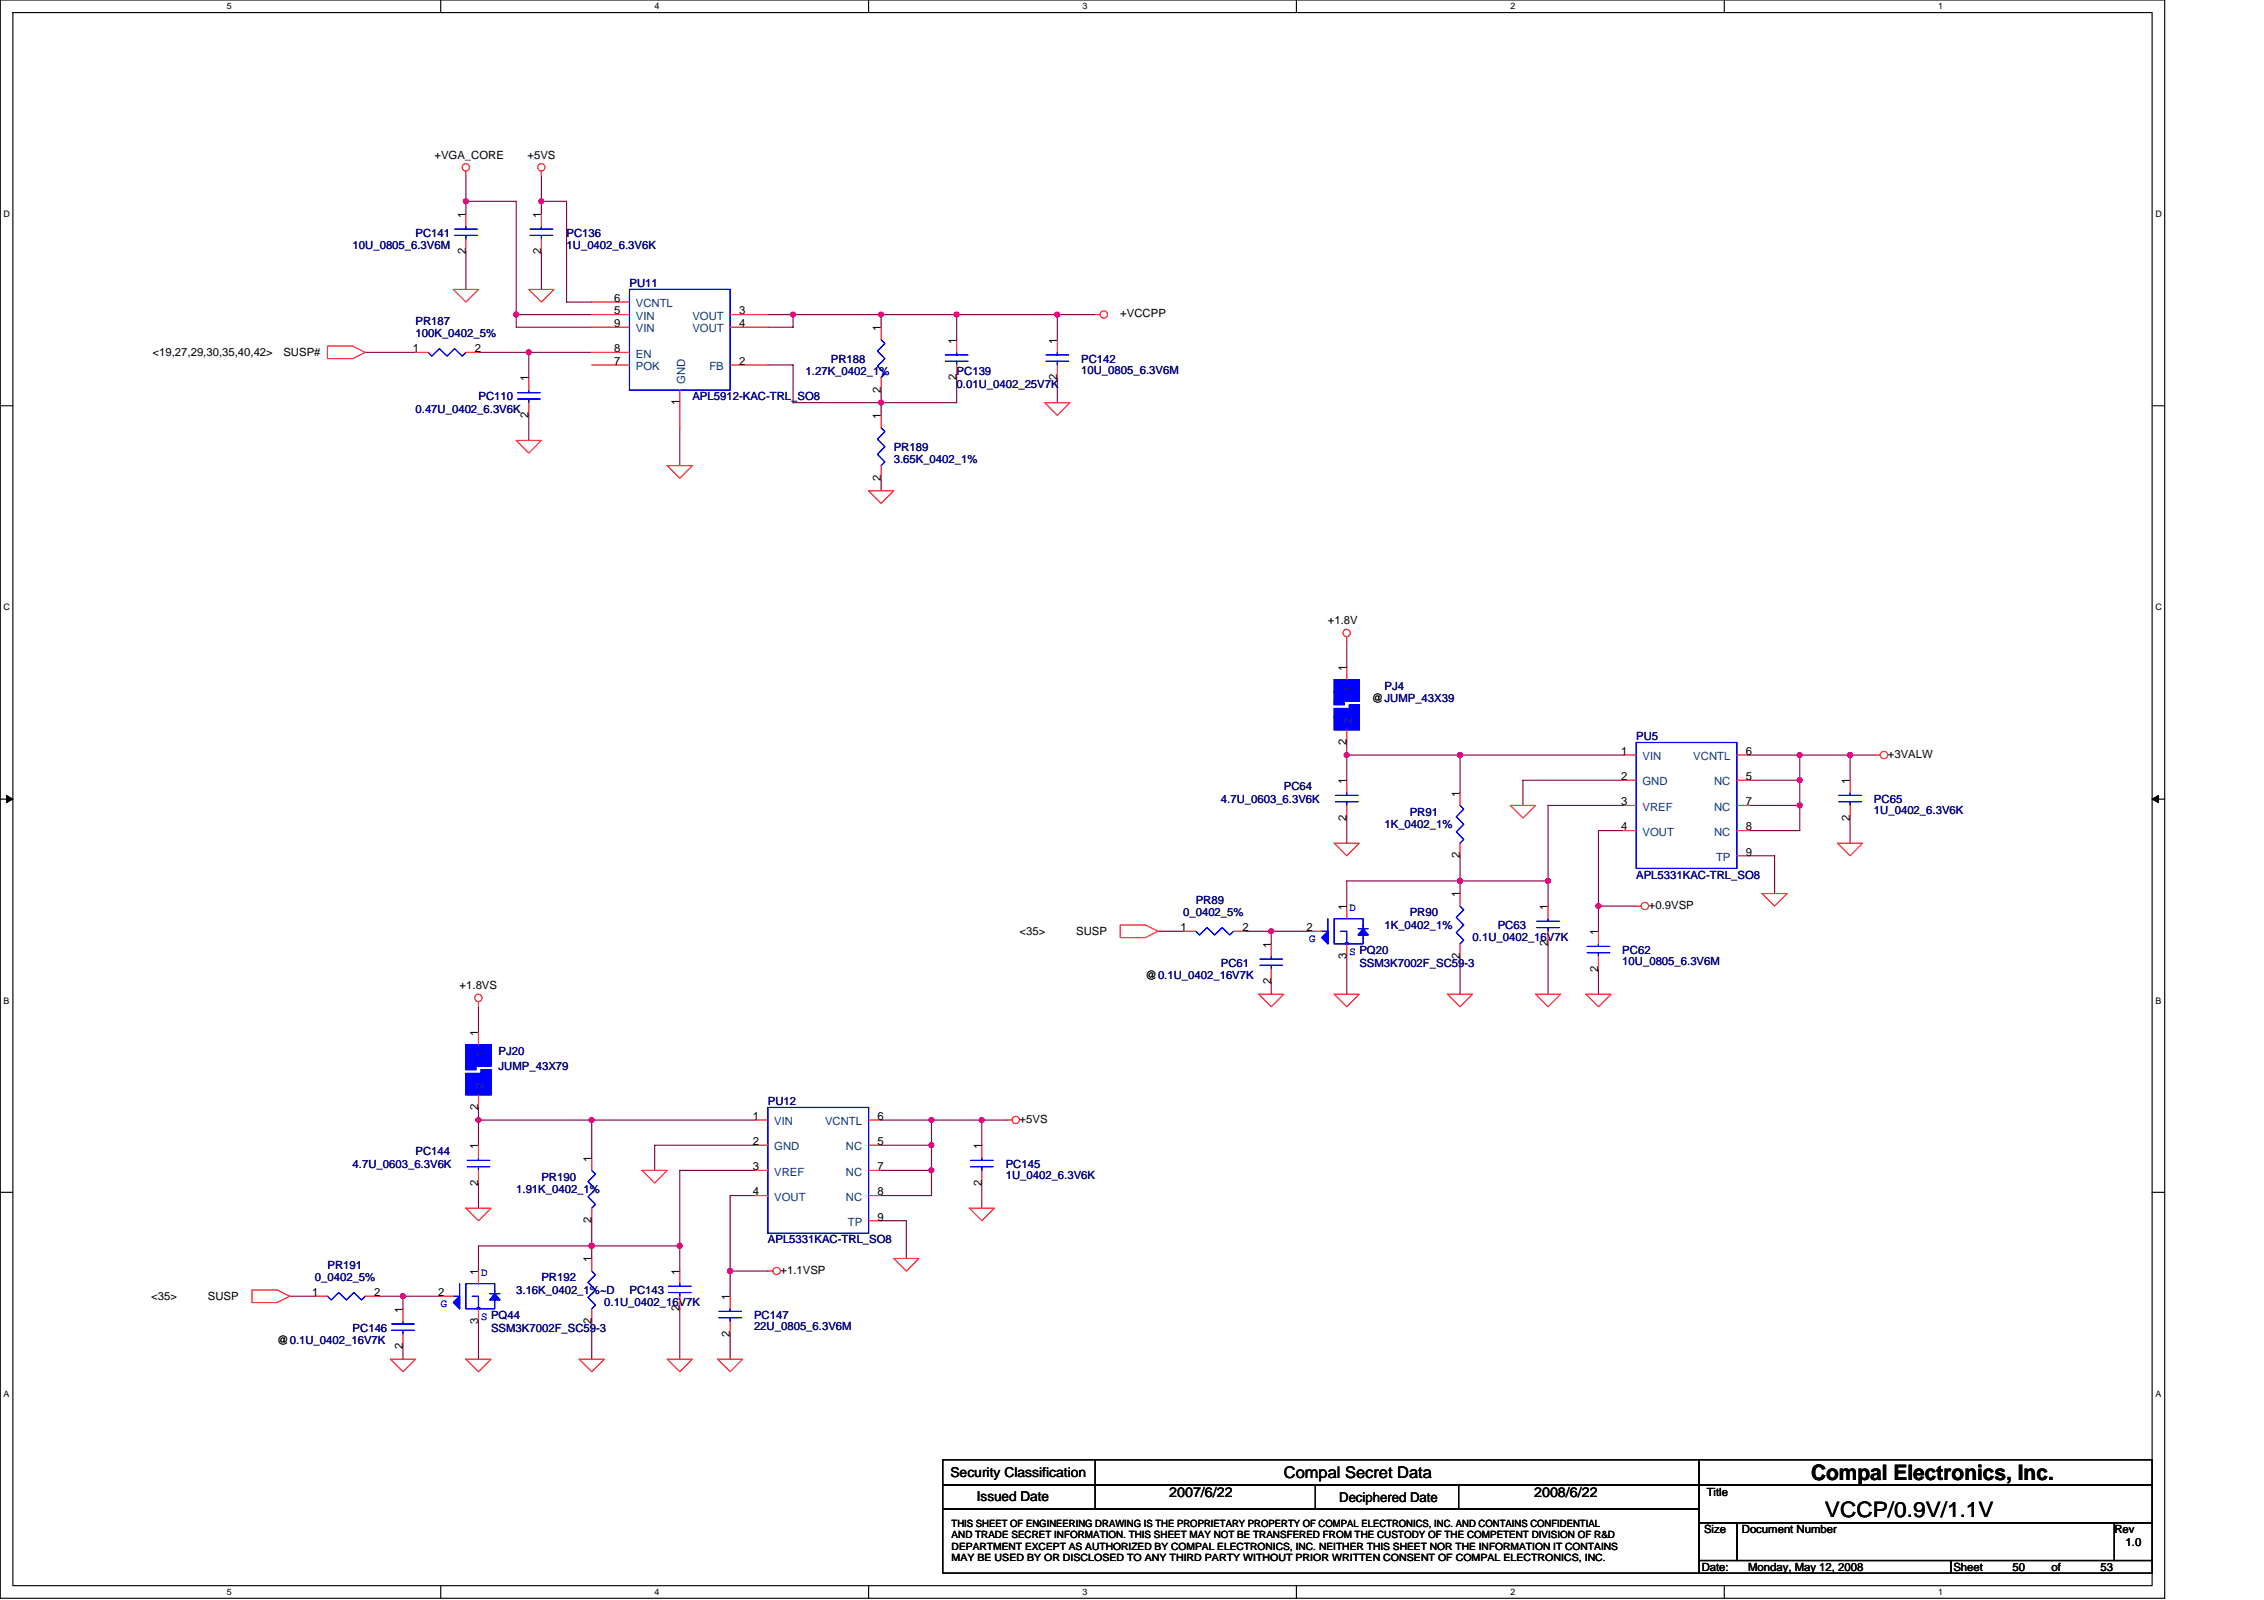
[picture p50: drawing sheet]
<svg xmlns="http://www.w3.org/2000/svg" width="297mm" height="210mm" viewBox="0 0 297 210" stroke-linecap="round" stroke-linejoin="round" font-family="sans-serif">
<defs><g id="words">
<g font-size="2.8">
<text x="237.6" y="194.1">Compal Electronics, Inc.</text>
<text x="239.4" y="199">VCCP/0.9V/1.1V</text>
</g>
<text font-size="2.1" x="168.4" y="193.9">Compal Secret Data</text>
<g font-size="1.8">
<text x="124.7" y="193.8">Security Classification</text>
<text x="128.2" y="196.9">Issued Date</text>
<text x="153.4" y="196.4">2007/6/22</text>
<text x="175.7" y="197.1">Deciphered Date</text>
<text x="201.3" y="196.4">2008/6/22</text>
</g>
<g font-size="1.5">
<text x="57" y="20.8">+VGA_CORE</text>
<text x="69.2" y="20.8">+5VS</text>
<text x="61.1" y="28.6" transform="rotate(-90 61.1 28.6)">1</text>
<text x="71" y="28.6" transform="rotate(-90 71 28.6)">1</text>
<text x="61.1" y="33.4" transform="rotate(-90 61.1 33.4)">2</text>
<text x="71" y="33.4" transform="rotate(-90 71 33.4)">2</text>
<text x="80.6" y="39.6">6</text>
<text x="80.6" y="41.3">5</text>
<text x="97" y="41.3">3</text>
<text x="147" y="41.6">+VCCPP</text>
<text x="20" y="46.7">&lt;19,27,29,30,35,40,42&gt;</text>
<text x="37.2" y="46.7">SUSP#</text>
<text x="54.2" y="46.2">1</text>
<text x="62.3" y="46.2">2</text>
<text x="80.6" y="42.9">9</text>
<text x="80.6" y="46.2">8</text>
<text x="80.6" y="47.9">7</text>
<text x="97" y="42.9">4</text>
<text x="97" y="47.9">2</text>
<text x="115.6" y="43.4" transform="rotate(-90 115.6 43.4)">1</text>
<text x="125.5" y="45.1" transform="rotate(-90 125.5 45.1)">1</text>
<text x="138.7" y="45.1" transform="rotate(-90 138.7 45.1)">1</text>
<text x="69.4" y="50" transform="rotate(-90 69.4 50)">1</text>
<text x="89.2" y="53.2" transform="rotate(-90 89.2 53.2)">1</text>
<text x="115.6" y="51.5" transform="rotate(-90 115.6 51.5)">2</text>
<text x="125.5" y="49.9" transform="rotate(-90 125.5 49.9)">2</text>
<text x="138.7" y="49.9" transform="rotate(-90 138.7 49.9)">2</text>
<text x="69.4" y="54.8" transform="rotate(-90 69.4 54.8)">2</text>
<text x="115.6" y="55" transform="rotate(-90 115.6 55)">1</text>
<text x="115.6" y="63.1" transform="rotate(-90 115.6 63.1)">2</text>
<text x="174.2" y="81.9">+1.8V</text>
<text x="176.7" y="88" transform="rotate(-90 176.7 88)">1</text>
<text x="180" y="92.1">@JUMP_43X39</text>
<text x="176.7" y="97.7" transform="rotate(-90 176.7 97.7)">2</text>
<text x="212.7" y="99">1</text>
<text x="229" y="99">6</text>
<text x="247.7" y="99.4">+3VALW</text>
<text x="176.7" y="107.7" transform="rotate(-90 176.7 107.7)">2</text>
<text x="176.7" y="102.8" transform="rotate(-90 176.7 102.8)">1</text>
<text x="191.5" y="104.5" transform="rotate(-90 191.5 104.5)">1</text>
<text x="212.7" y="102.3">2</text>
<text x="212.7" y="105.6">3</text>
<text x="229" y="102.3">5</text>
<text x="229" y="105.6">7</text>
<text x="242.7" y="107.7" transform="rotate(-90 242.7 107.7)">2</text>
<text x="242.7" y="102.8" transform="rotate(-90 242.7 102.8)">1</text>
<text x="191.5" y="112.6" transform="rotate(-90 191.5 112.6)">2</text>
<text x="212.7" y="108.9">4</text>
<text x="229" y="108.9">8</text>
<text x="229" y="112.2">9</text>
<text x="176.7" y="119.4" transform="rotate(-90 176.7 119.4)">1</text>
<text x="191.5" y="117.7" transform="rotate(-90 191.5 117.7)">1</text>
<text x="203.1" y="119.4" transform="rotate(-90 203.1 119.4)">1</text>
<text x="216.3" y="119.2">+0.9VSP</text>
<text x="133.8" y="122.7">&lt;35&gt;</text>
<text x="141.2" y="122.7">SUSP</text>
<text x="154.9" y="122.2">1</text>
<text x="163" y="122.2">2</text>
<text x="166.8" y="124.3" transform="rotate(-90 166.8 124.3)">1</text>
<text x="171.4" y="122.2">2</text>
<text x="176.7" y="125.8" transform="rotate(-90 176.7 125.8)">3</text>
<text x="191.5" y="125.8" transform="rotate(-90 191.5 125.8)">2</text>
<text x="203.1" y="124.2" transform="rotate(-90 203.1 124.2)">2</text>
<text x="209.7" y="122.7" transform="rotate(-90 209.7 122.7)">1</text>
<text x="60.3" y="129.8">+1.8VS</text>
<text x="150.3" y="128.5">@0.1U_0402_16V7K</text>
<text x="166.8" y="129.1" transform="rotate(-90 166.8 129.1)">2</text>
<text x="209.7" y="127.5" transform="rotate(-90 209.7 127.5)">2</text>
<text x="62.8" y="135.9" transform="rotate(-90 62.8 135.9)">1</text>
<text x="62.8" y="145.6" transform="rotate(-90 62.8 145.6)">2</text>
<text x="98.8" y="146.9">1</text>
<text x="115.1" y="146.9">6</text>
<text x="133.8" y="147.3">+5VS</text>
<text x="62.8" y="155.5" transform="rotate(-90 62.8 155.5)">2</text>
<text x="62.8" y="150.7" transform="rotate(-90 62.8 150.7)">1</text>
<text x="77.6" y="152.4" transform="rotate(-90 77.6 152.4)">1</text>
<text x="98.8" y="150.2">2</text>
<text x="98.8" y="153.5">3</text>
<text x="115.1" y="150.2">5</text>
<text x="115.1" y="153.5">7</text>
<text x="128.8" y="155.5" transform="rotate(-90 128.8 155.5)">2</text>
<text x="128.8" y="150.7" transform="rotate(-90 128.8 150.7)">1</text>
<text x="77.6" y="160.5" transform="rotate(-90 77.6 160.5)">2</text>
<text x="98.8" y="156.8">4</text>
<text x="115.1" y="156.8">8</text>
<text x="115.1" y="160.1">9</text>
<text x="62.8" y="167.2" transform="rotate(-90 62.8 167.2)">1</text>
<text x="77.6" y="165.6" transform="rotate(-90 77.6 165.6)">1</text>
<text x="89.2" y="167.2" transform="rotate(-90 89.2 167.2)">1</text>
<text x="102.4" y="167.1">+1.1VSP</text>
<text x="19.9" y="170.6">&lt;35&gt;</text>
<text x="27.3" y="170.6">SUSP</text>
<text x="41" y="170">1</text>
<text x="49.1" y="170">2</text>
<text x="52.8" y="172.2" transform="rotate(-90 52.8 172.2)">1</text>
<text x="57.5" y="170">2</text>
<text x="62.8" y="173.7" transform="rotate(-90 62.8 173.7)">3</text>
<text x="77.6" y="173.7" transform="rotate(-90 77.6 173.7)">2</text>
<text x="89.2" y="172" transform="rotate(-90 89.2 172)">2</text>
<text x="95.8" y="170.5" transform="rotate(-90 95.8 170.5)">1</text>
<text x="36.4" y="176.3">@0.1U_0402_16V7K</text>
<text x="52.8" y="177" transform="rotate(-90 52.8 177)">2</text>
<text x="95.8" y="175.3" transform="rotate(-90 95.8 175.3)">2</text>
<text x="223.9" y="196.3">Title</text>
<text x="223.6" y="201.1">Size</text>
<text x="228.5" y="201.1">Document Number</text>
<text x="277.4" y="201.1">Rev</text>
<text x="278.9" y="202.8">1.0</text>
<text x="223.3" y="206.1">Date:</text>
<text x="229.4" y="206.1">Monday, May 12, 2008</text>
<text x="256.3" y="206.1">Sheet</text>
<text x="264" y="206.1">50</text>
<text x="269.2" y="206.1">of</text>
<text x="275.6" y="206.1">53</text>
</g>
<g font-size="1.5" fill="#000080">
<text x="46.3" y="32.7">10U_0805_6.3V6M</text>
<text x="54.5" y="31.1">PC141</text>
<text x="74.3" y="31.1">PC136</text>
<text x="74.3" y="32.7">1U_0402_6.3V6K</text>
<text x="82.6" y="37.7">PU11</text>
<text x="54.5" y="42.6">PR187</text>
<text x="54.5" y="44.3">100K_0402_5%</text>
<text x="109" y="47.6">PR188</text>
<text x="141.9" y="47.6">PC142</text>
<text x="62.8" y="52.5">PC110</text>
<text x="90.8" y="52.5">APL5912-KAC-TRL_SO8</text>
<text x="105.7" y="49.2">1.27K_0402_1%</text>
<text x="125.5" y="49.2">PC139</text>
<text x="125.5" y="50.9">0.01U_0402_25V7K</text>
<text x="141.9" y="49">10U_0805_6.3V6M</text>
<text x="54.5" y="54.2">0.47U_0402_6.3V6K</text>
<text x="117.3" y="59.1">PR189</text>
<text x="117.3" y="60.8">3.65K_0402_1%</text>
<text x="181.6" y="90.5">PJ4</text>
<text x="214.7" y="97.1">PU5</text>
<text x="160.2" y="105.3">4.7U_0603_6.3V6K</text>
<text x="168.4" y="103.7">PC64</text>
<text x="185" y="107">PR91</text>
<text x="245.9" y="105.3">PC65</text>
<text x="245.9" y="106.8">1U_0402_6.3V6K</text>
<text x="181.6" y="108.6">1K_0402_1%</text>
<text x="156.9" y="118.6">PR89</text>
<text x="214.7" y="115.3">APL5331KAC-TRL_SO8</text>
<text x="155.2" y="120.2">0_0402_5%</text>
<text x="181.6" y="121.9">1K_0402_1%</text>
<text x="185" y="120.2">PR90</text>
<text x="193.2" y="123.5">0.1U_0402_16V7K</text>
<text x="196.5" y="121.9">PC63</text>
<text x="212.8" y="125.2">PC62</text>
<text x="160.2" y="126.8">PC61</text>
<text x="178.3" y="126.8">SSM3K7002F_SC59-3</text>
<text x="212.8" y="126.6">10U_0805_6.3V6M</text>
<text x="65.4" y="138.4">PJ20</text>
<text x="65.4" y="140.4">JUMP_43X79</text>
<text x="100.7" y="145">PU12</text>
<text x="46.3" y="153.2">4.7U_0603_6.3V6K</text>
<text x="54.5" y="151.6">PC144</text>
<text x="71" y="154.9">PR190</text>
<text x="131.9" y="153.2">PC145</text>
<text x="131.9" y="154.7">1U_0402_6.3V6K</text>
<text x="67.7" y="156.5">1.91K_0402_1%</text>
<text x="43" y="166.4">PR191</text>
<text x="100.7" y="163.1">APL5331KAC-TRL_SO8</text>
<text x="41.3" y="168.1">0_0402_5%</text>
<text x="67.7" y="169.7">3.16K_0402_1%~D</text>
<text x="71" y="168.1">PR192</text>
<text x="79.3" y="171.4">0.1U_0402_16V7K</text>
<text x="82.6" y="169.7">PC143</text>
<text x="98.9" y="173">PC147</text>
<text x="46.3" y="174.7">PC146</text>
<text x="64.4" y="174.7">SSM3K7002F_SC59-3</text>
<text x="98.9" y="174.5">22U_0805_6.3V6M</text>
</g>
<g font-size="1.5" fill="#004080">
<text x="83.4" y="40.3">VCNTL</text>
<text x="83.4" y="42">VIN</text>
<text x="90.8" y="42">VOUT</text>
<text x="83.4" y="43.6">VIN</text>
<text x="83.4" y="46.9">EN</text>
<text x="90.8" y="43.6">VOUT</text>
<text x="83.4" y="48.6">POK</text>
<text x="89.9" y="50.4" transform="rotate(-90 89.9 50.4)">GND</text>
<text x="93.1" y="48.6">FB</text>
<text x="177.4" y="94.9" transform="rotate(-90 177.4 94.9)">2</text>
<text x="177.4" y="90.8" transform="rotate(-90 177.4 90.8)">1</text>
<text x="215.5" y="99.7">VIN</text>
<text x="222.2" y="99.7">VCNTL</text>
<text x="215.5" y="103">GND</text>
<text x="215.5" y="106.3">VREF</text>
<text x="224.9" y="103">NC</text>
<text x="224.9" y="106.3">NC</text>
<text x="215.5" y="109.6">VOUT</text>
<text x="224.9" y="109.6">NC</text>
<text x="225.1" y="112.9">TP</text>
<text x="63.5" y="142.8" transform="rotate(-90 63.5 142.8)">2</text>
<text x="63.5" y="138.7" transform="rotate(-90 63.5 138.7)">1</text>
<text x="101.6" y="147.6">VIN</text>
<text x="108.2" y="147.6">VCNTL</text>
<text x="101.6" y="150.9">GND</text>
<text x="101.6" y="154.2">VREF</text>
<text x="111" y="150.9">NC</text>
<text x="111" y="154.2">NC</text>
<text x="101.6" y="157.5">VOUT</text>
<text x="111" y="157.5">NC</text>
<text x="111.2" y="160.8">TP</text>
</g>
<g font-size="1.5" fill="#00f">
<text x="177" y="119.6">D</text>
<text x="171.7" y="123.5">G</text>
<text x="177" y="125.3">S PQ20</text>
<text x="63.1" y="167.4">D</text>
<text x="57.8" y="171.4">G</text>
<text x="63.1" y="173.2">S PQ44</text>
</g>
<g font-size="1.3">
<text x="124.9" y="200.3">THIS SHEET OF ENGINEERING DRAWING IS THE PROPRIETARY PROPERTY OF COMPAL ELECTRONICS, INC. AND CONTAINS CONFIDENTIAL</text>
<text x="124.9" y="201.8">AND TRADE SECRET INFORMATION. THIS SHEET MAY NOT BE TRANSFERED FROM THE CUSTODY OF THE COMPETENT DIVISION OF R&amp;D</text>
<text x="124.9" y="203.3">DEPARTMENT EXCEPT AS AUTHORIZED BY COMPAL ELECTRONICS, INC. NEITHER THIS SHEET NOR THE INFORMATION IT CONTAINS</text>
<text x="124.9" y="204.8">MAY BE USED BY OR DISCLOSED TO ANY THIRD PARTY WITHOUT PRIOR WRITTEN CONSENT OF COMPAL ELECTRONICS, INC.</text>
</g>
<g font-size="1.2">
<text x="29.8" y="1.2">5</text>
<text x="85.9" y="1.2">4</text>
<text x="142" y="1.2">3</text>
<text x="198.2" y="1.2">2</text>
<text x="254.3" y="1.2">1</text>
<text x=".5" y="28.5">D</text>
<text x="282.8" y="28.5">D</text>
<text x=".5" y="80.1">C</text>
<text x="282.8" y="80.1">C</text>
<text x=".5" y="131.7">B</text>
<text x="282.8" y="131.7">B</text>
<text x=".5" y="183.2">A</text>
<text x="282.8" y="183.2">A</text>
<text x="29.8" y="209.2">5</text>
<text x="85.9" y="209.2">4</text>
<text x="142" y="209.2">3</text>
<text x="198.2" y="209.2">2</text>
<text x="254.3" y="209.2">1</text>
</g>
</g></defs>
<path d="M0 0h284v209.7h-284zM1.7 1.7h280.7v206.3h-280.7z" fill="none" stroke="#000" stroke-width=".15"/>
<g fill="#fff">
<path d="M29.8 .2h.6v1.3h-.6z"/>
<path d="M29.8 208.2h.6v1.3h-.6z"/>
</g>
<path d="M57.8 0v1.7M57.8 208v1.7" fill="none" stroke="#000" stroke-width=".15"/>
<g fill="#fff">
<path d="M85.9 .2h.6v1.3h-.6z"/>
<path d="M85.9 208.2h.6v1.3h-.6z"/>
</g>
<path d="M114 0v1.7M114 208v1.7" fill="none" stroke="#000" stroke-width=".15"/>
<g fill="#fff">
<path d="M142 .2h.7v1.3h-.7z"/>
<path d="M142 208.2h.7v1.3h-.7z"/>
</g>
<path d="M170.1 0v1.7M170.1 208v1.7" fill="none" stroke="#000" stroke-width=".15"/>
<g fill="#fff">
<path d="M198.2 .2h.6v1.3h-.6z"/>
<path d="M198.2 208.2h.6v1.3h-.6z"/>
</g>
<path d="M226.2 0v1.7M226.2 208v1.7" fill="none" stroke="#000" stroke-width=".15"/>
<g fill="#fff">
<path d="M254.3 .2h.6v1.3h-.6z"/>
<path d="M254.3 208.2h.6v1.3h-.6z"/>
<path d="M.5 27.4h.8v1.3h-.8z"/>
<path d="M282.8 27.4h.8v1.3h-.8z"/>
<path d="M.5 79h.8v1.3h-.8z"/>
<path d="M282.8 79h.8v1.3h-.8z"/>
</g>
<path d="M0 53.2h1.7M282.4 53.2h1.6" fill="none" stroke="#000" stroke-width=".15"/>
<g fill="#fff">
<path d="M.5 130.6h.7v1.3h-.7z"/>
<path d="M282.8 130.6h.7v1.3h-.7z"/>
</g>
<path d="M0 104.8h1.7M282.4 104.8h1.6" fill="none" stroke="#000" stroke-width=".15"/>
<path d="M.9 104.4l.8 .4-.8 .5zM282.4 104.8l.8-.4v.9z" fill="#000" stroke="#000" stroke-width=".13"/>
<g fill="#fff">
<path d="M.5 182.2h.7v1.3h-.7z"/>
<path d="M282.8 182.2h.7v1.3h-.7z"/>
</g>
<g fill="none" stroke="#000" stroke-width=".15">
<path d="M0 156.4h1.7M282.4 156.4h1.6M123.7 191.5h99.2v3.3h-99.2zM123.7 194.8h99.2v3.2h-99.2zM123.7 198h99.2v8.4h-99.2zM143.7 191.5v6.5M172.6 194.8v3.2M191.4 194.8v3.2M222.9 191.5h59.5v3.3h-59.5zM222.9 194.8h59.5v5h-59.5zM222.9 199.8h5v4.9h-5zM227.9 199.8h49.5v4.9h-49.5z"/>
<path d="M277.4 199.8h5v4.9h-5zM222.9 204.7h33v1.7h-33zM255.9 204.7h26.5v1.7h-26.5z"/>
</g>
<g fill="none" stroke="#800040" stroke-width=".15">
<path d="M61.1 23.1v3.3h6.6v16.5h9.9M61.1 26.4v1.7M61.1 33v5M71 23.1v5M71 33v5M71 26.4h3.3v13.2h3.3M47.9 46.2h6.6M62.8 46.2h14.8M67.7 41.3h9.9M69.4 46.2v3.3M69.4 54.5v3.3M89.2 56.1v5"/>
<path d="M100.8 41.3h42.9M100.8 47.9h3.3v4.9h21.4v-3.3M104.1 41.3v1.6h-3.3M115.6 41.3v1.6M115.6 51.2v3.3M125.5 41.3v3.3M138.7 41.3v3.3M138.7 49.5v3.3M115.6 62.7v1.7M176.7 99.1h14.9v4.9M176.7 84.2v3.3M176.7 97.4v5"/>
<path d="M191.6 99.1h21.4M229.5 99.1h6.6v3.3M236.1 99.1h9.9M242.7 99.1v3.3M176.7 107.3v3.3M191.6 112.3v4.9M203.1 115.6h-26.4v3.3M209.7 118.9h5M213 102.4h-13.2v3.3M213 109h-3.3v13.2M213 105.7h-9.9v13.2M229.5 112.3h3.3v4.9"/>
<path d="M229.5 102.4h6.6M229.5 105.7h6.6M236.1 102.4v6.6h-6.6M242.7 107.3v3.3M62.8 132.1v3.3M151.9 122.2h3.3M163.5 122.2h8.2M166.8 122.2v1.6M166.8 128.8v1.6M176.7 125.5v4.9M191.6 125.5v4.9M203.1 123.8v6.6"/>
<path d="M209.7 127.1v3.3M62.8 146.9h36.3M62.8 145.3v4.9M62.8 155.2v3.3M77.6 146.9v5M99.1 153.5h-9.9v13.3M99.1 150.2h-13.2v3.3M99.1 156.8h-3.3v13.3M115.6 153.5h6.6v3.3h-6.6M115.6 146.9h16.5M115.6 150.2h6.6M122.2 146.9v6.6"/>
<path d="M128.8 146.9v3.3M128.8 155.2v3.3M38 170.1h3.3M49.6 170.1h8.2M52.9 170.1v1.6M52.9 176.7v1.6M62.8 173.4v4.9M77.6 160.1v5M77.6 173.4v4.9M89.2 171.7v6.6M89.2 163.4h-26.4v3.4M95.8 166.8h5"/>
<path d="M95.8 175v3.3M115.6 160.1h3.3v5"/>
</g>
<g fill="#f0f" stroke="#f0f" stroke-width=".15">
<circle cx="176.7" cy="99" r=".33"/>
<circle cx="191.5" cy="99" r=".33"/>
<circle cx="242.7" cy="99" r=".33"/>
<circle cx="236.1" cy="99" r=".33"/>
<circle cx="191.5" cy="115.6" r=".33"/>
<circle cx="209.7" cy="118.9" r=".33"/>
<circle cx="236.1" cy="105.7" r=".33"/>
<circle cx="236.1" cy="102.4" r=".33"/>
<circle cx="203.1" cy="115.6" r=".33"/>
<circle cx="166.8" cy="122.2" r=".33"/>
<circle cx="61.1" cy="26.4" r=".33"/>
<circle cx="138.7" cy="41.3" r=".33"/>
<circle cx="125.5" cy="41.3" r=".33"/>
<circle cx="69.4" cy="46.2" r=".33"/>
<circle cx="115.6" cy="41.3" r=".33"/>
<circle cx="115.6" cy="52.8" r=".33"/>
<circle cx="71" cy="26.4" r=".33"/>
<circle cx="67.7" cy="41.3" r=".33"/>
<circle cx="104" cy="41.3" r=".33"/>
<circle cx="77.6" cy="146.9" r=".33"/>
<circle cx="62.8" cy="146.9" r=".33"/>
<circle cx="95.8" cy="166.7" r=".33"/>
<circle cx="77.6" cy="163.4" r=".33"/>
<circle cx="122.2" cy="146.9" r=".33"/>
<circle cx="128.8" cy="146.9" r=".33"/>
<circle cx="89.2" cy="163.4" r=".33"/>
<circle cx="122.2" cy="153.5" r=".33"/>
<circle cx="122.2" cy="150.2" r=".33"/>
<circle cx="52.9" cy="170" r=".33"/>
</g>
<g fill="none" stroke="#f00" stroke-width=".15">
<path d="M59.5 38h3.3l-1.7 1.6zM61.1 22.5v.6M61.1 28.1v1.6M61.1 31.4v1.6M69.4 38h3.3l-1.7 1.6zM71 22.5v.6M71 28.1v1.6M71 31.4v1.6M77.6 39.6h5M43 45.4h3.3l1.6 .8-1.6 .9h-3.3zM54.5 46.2h1.7M61.1 46.2h1.7"/>
<path d="M67.7 57.8h3.3l-1.6 1.6zM69.4 49.5v1.7M69.4 52.8v1.7M77.6 41.3h5M77.6 42.9h5M77.6 46.2h5M77.6 47.9h5M89.2 51.2v4.9M95.8 41.3h5M95.8 42.9h5M95.8 47.9h5M115.6 42.9v1.7"/>
<path d="M115.6 49.5v1.7M115.6 54.5v1.6M125.5 44.6v1.6M125.5 47.9v1.6M137.1 52.8h3.3l-1.7 1.7zM138.7 44.6v1.6M138.7 47.9v1.6M143.7 41.3h.6M87.5 61.1h3.3l-1.6 1.6zM114 64.4h3.3l-1.7 1.6zM115.6 61.1v1.6M176.7 83.5v.7"/>
<path d="M176.7 87.5v1.7M176.7 95.8v1.6M213 99.1h1.7M227.9 99.1h1.6M246 99.1h.7M175 110.6h3.3l-1.6 1.7zM176.7 102.4v1.6M176.7 105.7v1.6M176.7 118.9v1.6M191.6 104v1.7M191.6 110.6v1.7M191.6 117.2v1.7"/>
<path d="M198.2 105.7h3.3l-1.7 1.6zM203.1 118.9v1.6M213 109h1.7M213 102.4h1.7M213 105.7h1.7M214.7 118.9h.6M227.9 109h1.6M227.9 102.4h1.6M227.9 105.7h1.6M227.9 112.3h1.6M231.2 117.2h3.3l-1.7 1.7zM241.1 110.6h3.3l-1.7 1.7z"/>
<path d="M242.7 102.4v1.6M242.7 105.7v1.6M62.8 131.4v.7M62.8 135.4v1.6M147 121.3h3.3l1.6 .9-1.6 .8h-3.3zM155.2 122.2h1.7M161.8 122.2h1.7M165.1 130.4h3.3l-1.6 1.7zM166.8 123.8v1.7M166.8 127.1v1.7M171.7 122.2h1.7M175 130.4h3.3l-1.6 1.7z"/>
<path d="M176.7 123.8v1.7M189.9 130.4h3.3l-1.6 1.7zM191.6 123.8v1.7M201.5 130.4h3.3l-1.7 1.7zM203.1 122.2v1.6M208.1 130.4h3.3l-1.7 1.7zM209.7 122.2v1.6M209.7 125.5v1.6M61.1 158.5h3.3l-1.6 1.6zM62.8 143.6v1.7M62.8 150.2v1.7M62.8 153.5v1.7"/>
<path d="M77.6 151.9v1.6M77.6 158.5v1.6M84.2 153.5h3.3l-1.6 1.7zM99.1 146.9h1.7M99.1 156.8h1.7M99.1 150.2h1.7M99.1 153.5h1.7M114 146.9h1.6M114 156.8h1.6M114 150.2h1.6M114 153.5h1.6M127.2 158.5h3.3l-1.7 1.6z"/>
<path d="M128.8 150.2v1.7M128.8 153.5v1.7M132.1 146.9h.7M33.1 169.2h3.3l1.6 .9-1.6 .8h-3.3zM41.3 170.1h1.7M47.9 170.1h1.7M51.2 178.3h3.3l-1.6 1.7zM52.9 171.7v1.7M52.9 175v1.7M57.8 170.1h1.7M61.1 178.3h3.3l-1.6 1.7zM62.8 166.8v1.6"/>
<path d="M62.8 171.7v1.7M76 178.3h3.3l-1.7 1.7zM77.6 165.1v1.7M77.6 171.7v1.7M87.5 178.3h3.3l-1.6 1.7zM89.2 166.8v1.6M89.2 170.1v1.6M94.1 178.3h3.3l-1.6 1.7zM95.8 170.1v1.6M95.8 173.4v1.6M100.8 166.8h.6M114 160.1h1.6"/>
<path d="M117.3 165.1h3.3l-1.7 1.7z"/>
<circle cx="61.1" cy="21.9" r=".48"/>
<circle cx="71" cy="21.9" r=".48"/>
<circle cx="144.8" cy="41.3" r=".48"/>
<circle cx="176.7" cy="83" r=".48"/>
<circle cx="247.2" cy="99" r=".48"/>
<circle cx="215.8" cy="118.9" r=".48"/>
<circle cx="62.8" cy="130.9" r=".48"/>
<circle cx="133.3" cy="146.9" r=".48"/>
<circle cx="101.9" cy="166.7" r=".48"/>
</g>
<g fill="none" stroke="#00f" stroke-width=".15">
<path d="M59.6 30.9h3M59.6 30.1h3M61.1 29.7v.4M61.1 30.9v.5M69.6 30.9h2.9M69.6 30.1h2.9M71 29.7v.4M71 30.9v.5M82.6 38h13.2v13.2h-13.2zM56.2 46.2l.5 .5 1-1 .9 1 1-1 1 1 .5-.5M67.9 52.3h3M67.9 51.5h3"/>
<path d="M69.4 51.2v.3M69.4 52.3v.5M115.6 44.6l.5 .5-1 1 1 1-1 .9 1 1-.5 .5M115.6 56.1l.5 .5-1 1 1 1-1 1 1 1-.5 .5M124 47.4h3M124 46.6h3M125.5 46.2v.4M125.5 47.4v.5M137.2 47.4h3M137.2 46.6h3M138.7 46.2v.4M138.7 47.4v.5"/>
<path d="M214.7 97.4h13.2v16.5h-13.2zM175.2 105.2h3M175.2 104.4h3M176.7 104v.4M176.7 105.2v.5M191.6 118.9l.4 .5-.9 1 .9 .9-.9 1 .9 1-.4 .5M191.6 105.7l.4 .5-.9 .9 .9 1-.9 1 .9 1-.4 .5M241.3 105.2h2.9M241.3 104.4h2.9M242.7 104v.4M242.7 105.2v.5M156.9 122.2l.5 .5 1-1 1 1 1-1 1 1 .4-.5"/>
<path d="M165.3 126.6h3M165.3 125.8h3M166.8 125.5v.3M166.8 126.6v.5M173.4 122.2h.8M174.2 120.5v3.3M178.2 121.8h1.3M178.8 121.8v-1.3h-3.8v3.3h1.7v-1.6h-.8M178.8 122.7v1.1h-2.1h.2v-.1h-.4v.1M201.6 121.7h3M201.6 120.9h3M203.1 120.5v.4"/>
<path d="M203.1 121.7v.5M208.2 125h3M208.2 124.2h3M209.7 123.8v.4M209.7 125v.5M61.3 153.1h3M61.3 152.2h3M62.8 151.9v.3M62.8 153.1v.4M77.6 153.5l.5 .5-1 1 1 1-1 1 1 1-.5 .5M100.8 145.3h13.2v16.5h-13.2zM127.3 153.1h3"/>
<path d="M127.3 152.2h3M128.8 151.9v.3M128.8 153.1v.4M43 170.1l.5 .4 .9-.9 1 .9 1-.9 1 .9 .5-.4M51.4 174.5h3M51.4 173.7h3M52.9 173.4v.3M52.9 174.5v.5M59.5 170.1h.8M60.3 168.4v3.3M64.3 169.7h1.3M64.9 169.7v-1.3h-3.8v3.3h1.7v-1.6h-.8"/>
<path d="M64.9 170.5v1.2h-2.1h.1v-.2h-.3v.2M77.6 166.8l.5 .4-1 1 1 1-1 1 1 1-.5 .5M87.7 169.6h3M87.7 168.7h3M89.2 168.4v.3M89.2 169.6v.5M94.3 172.9h3M94.3 172h3M95.8 171.7v.3M95.8 172.9v.5"/>
</g>
<g fill="#00f" stroke="#00f" stroke-width=".15">
<path d="M59.5 170.9l.8-.8v1.6z" fill-rule="evenodd"/>
<path d="M64.9 169.7l.7 .8h-1.3z" fill-rule="evenodd"/>
<path d="M59.5 170.9l.8-.8v1.6z" fill-rule="evenodd"/>
<path d="M64.9 169.7l.7 .8h-1.3z" fill-rule="evenodd"/>
<path d="M174.2 122.2v1.6l-.8-.8z" fill-rule="evenodd"/>
<path d="M178.8 121.8l.7 .9h-1.3z" fill-rule="evenodd"/>
<path d="M174.2 122.2v1.6l-.8-.8z" fill-rule="evenodd"/>
<path d="M178.8 121.8l.7 .9h-1.3z" fill-rule="evenodd"/>
<path d="M61.1 137v1.7h3.3v-1.7z" fill-rule="evenodd"/>
<path d="M61.1 138.7v1.1h3.3v-1.1z" fill-rule="evenodd"/>
<path d="M61.1 139.8v.5h1.3v-.5z" fill-rule="evenodd"/>
<path d="M63.1 140.3v.5h1.3v-.5z" fill-rule="evenodd"/>
<path d="M61.1 140.8v1.2h3.3v-1.2z" fill-rule="evenodd"/>
<path d="M61.1 142v1.6h3.3v-1.6z" fill-rule="evenodd"/>
<path d="M61.1 137v1.7h3.3v-1.7z" fill-rule="evenodd"/>
<path d="M61.1 138.7v1.1h3.3v-1.1z" fill-rule="evenodd"/>
<path d="M61.1 139.8v.5h1.3v-.5z" fill-rule="evenodd"/>
<path d="M63.1 140.3v.5h1.3v-.5z" fill-rule="evenodd"/>
<path d="M61.1 140.8v1.2h3.3v-1.2z" fill-rule="evenodd"/>
<path d="M61.1 142v1.6h3.3v-1.6z" fill-rule="evenodd"/>
<path d="M175 89.2v1.6h3.3v-1.6z" fill-rule="evenodd"/>
<path d="M175 90.8v1.2h3.3v-1.2z" fill-rule="evenodd"/>
<path d="M175 92v.5h1.4v-.5z" fill-rule="evenodd"/>
<path d="M177 92.5v.4h1.3v-.4z" fill-rule="evenodd"/>
<path d="M175 92.9v1.2h3.3v-1.2z" fill-rule="evenodd"/>
<path d="M175 94.1v1.7h3.3v-1.7z" fill-rule="evenodd"/>
<path d="M175 89.2v1.6h3.3v-1.6z" fill-rule="evenodd"/>
<path d="M175 90.8v1.2h3.3v-1.2z" fill-rule="evenodd"/>
<path d="M175 92v.5h1.4v-.5z" fill-rule="evenodd"/>
<path d="M177 92.5v.4h1.3v-.4z" fill-rule="evenodd"/>
<path d="M175 92.9v1.2h3.3v-1.2z" fill-rule="evenodd"/>
<path d="M175 94.1v1.7h3.3v-1.7z" fill-rule="evenodd"/>
</g>
<use href="#words"/>
</svg>
